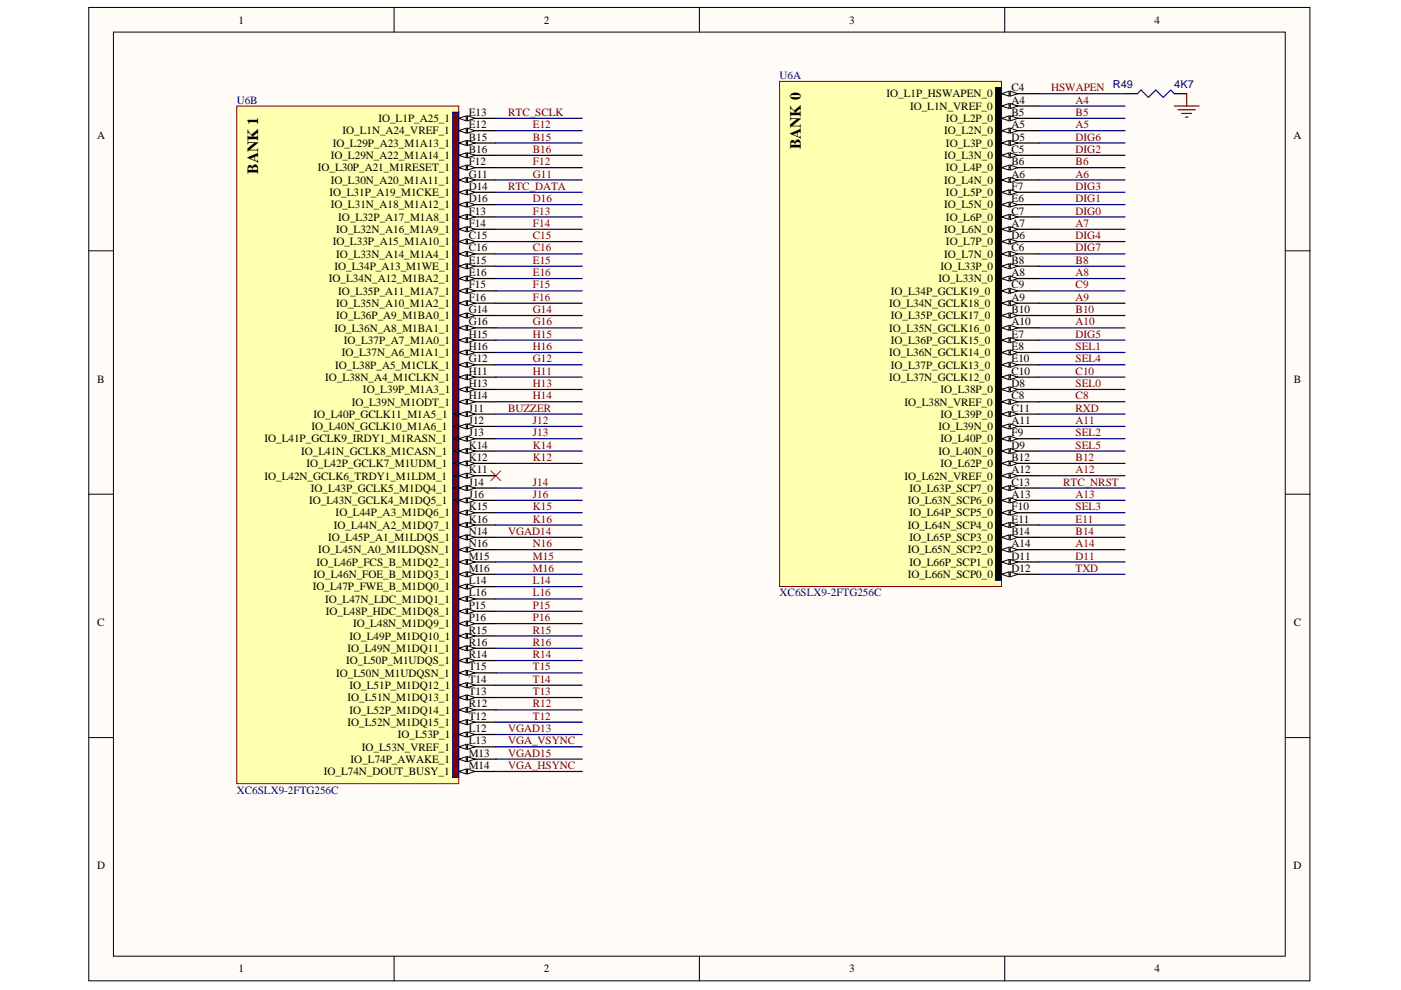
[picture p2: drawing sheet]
<svg xmlns="http://www.w3.org/2000/svg" width="297mm" height="210mm" viewBox="0 0 297 210" stroke-linecap="round" stroke-linejoin="round" font-family="sans-serif">
<defs><g id="words">
<g font-size="3.3">
<text x="169.8" y="31.6" transform="rotate(-90 169.8 31.6)">BANK 0</text>
<text x="54.7" y="36.8" transform="rotate(-90 54.7 36.8)">BANK 1</text>
</g>
<g font-size="2.4">
<text x="50.6" y="5">1</text>
<text x="115.3" y="5">2</text>
<text x="180.1" y="5">3</text>
<text x="244.8" y="5">4</text>
<text x="188" y="20.7">IO_L1P_HSWAPEN_0</text>
<text x="193" y="23.3">IO_L1N_VREF_0</text>
<text x="214.5" y="19.4">C4</text>
<text x="214.5" y="22">A4</text>
<text x="20.6" y="29.5">A</text>
<text x="72.6" y="28.5">IO_L1N_A24_VREF_1</text>
<text x="80.2" y="25.9">IO_L1P_A25_1</text>
<text x="99.4" y="24.6">E13</text>
<text x="99.4" y="27.2">E12</text>
<text x="99.4" y="29.8">B15</text>
<text x="200.2" y="28.5">IO_L2N_0</text>
<text x="200.6" y="25.9">IO_L2P_0</text>
<text x="214.5" y="24.6">B5</text>
<text x="214.5" y="27.2">A5</text>
<text x="214.5" y="29.8">D5</text>
<text x="274.3" y="29.5">A</text>
<text x="70.1" y="33.7">IO_L29N_A22_M1A14_1</text>
<text x="70.5" y="31.1">IO_L29P_A23_M1A13_1</text>
<text x="99.4" y="32.4">B16</text>
<text x="99.4" y="35">F12</text>
<text x="200.2" y="33.7">IO_L3N_0</text>
<text x="200.6" y="31.1">IO_L3P_0</text>
<text x="214.5" y="32.4">C5</text>
<text x="214.5" y="35">B6</text>
<text x="67.4" y="36.3">IO_L30P_A21_M1RESET_1</text>
<text x="69.9" y="41.6">IO_L31P_A19_M1CKE_1</text>
<text x="70.1" y="38.9">IO_L30N_A20_M1A11_1</text>
<text x="99.4" y="37.6">G11</text>
<text x="99.4" y="40.3">D14</text>
<text x="200.2" y="38.9">IO_L4N_0</text>
<text x="200.6" y="36.3">IO_L4P_0</text>
<text x="200.6" y="41.6">IO_L5P_0</text>
<text x="214.5" y="37.6">A6</text>
<text x="214.5" y="40.3">F7</text>
<text x="70.1" y="44.2">IO_L31N_A18_M1A12_1</text>
<text x="71.7" y="46.8">IO_L32P_A17_M1A8_1</text>
<text x="99.4" y="42.9">D16</text>
<text x="99.4" y="45.5">F13</text>
<text x="200.2" y="44.2">IO_L5N_0</text>
<text x="200.6" y="46.8">IO_L6P_0</text>
<text x="214.5" y="42.9">E6</text>
<text x="214.5" y="45.5">C7</text>
<text x="70.5" y="52">IO_L33P_A15_M1A10_1</text>
<text x="71.3" y="49.4">IO_L32N_A16_M1A9_1</text>
<text x="99.4" y="48.1">F14</text>
<text x="99.4" y="50.7">C15</text>
<text x="99.4" y="53.3">C16</text>
<text x="200.2" y="49.4">IO_L6N_0</text>
<text x="200.6" y="52">IO_L7P_0</text>
<text x="214.5" y="48.1">A7</text>
<text x="214.5" y="50.7">D6</text>
<text x="214.5" y="53.3">C6</text>
<text x="69.7" y="59.9">IO_L34N_A12_M1BA2_1</text>
<text x="70.9" y="57.2">IO_L34P_A13_M1WE_1</text>
<text x="71.3" y="54.6">IO_L33N_A14_M1A4_1</text>
<text x="99.4" y="55.9">E15</text>
<text x="99.4" y="58.5">E16</text>
<text x="199" y="59.9">IO_L33N_0</text>
<text x="199.4" y="57.2">IO_L33P_0</text>
<text x="200.2" y="54.6">IO_L7N_0</text>
<text x="214.5" y="55.9">B8</text>
<text x="214.5" y="58.5">A8</text>
<text x="71.3" y="65.1">IO_L35N_A10_M1A2_1</text>
<text x="71.7" y="62.5">IO_L35P_A11_M1A7_1</text>
<text x="99.4" y="61.2">F15</text>
<text x="99.4" y="63.8">F16</text>
<text x="188.5" y="65.1">IO_L34N_GCLK18_0</text>
<text x="188.9" y="62.5">IO_L34P_GCLK19_0</text>
<text x="214.5" y="61.2">C9</text>
<text x="214.5" y="63.8">A9</text>
<text x="70.9" y="70.3">IO_L36N_A8_M1BA1_1</text>
<text x="71.3" y="67.7">IO_L36P_A9_M1BA0_1</text>
<text x="99.4" y="66.4">G14</text>
<text x="99.4" y="69">G16</text>
<text x="99.4" y="71.6">H15</text>
<text x="188.5" y="70.3">IO_L35N_GCLK16_0</text>
<text x="188.9" y="67.7">IO_L35P_GCLK17_0</text>
<text x="214.5" y="66.4">B10</text>
<text x="214.5" y="69">A10</text>
<text x="214.5" y="71.6">E7</text>
<text x="72.5" y="75.5">IO_L37N_A6_M1A1_1</text>
<text x="72.9" y="72.9">IO_L37P_A7_M1A0_1</text>
<text x="99.4" y="74.2">H16</text>
<text x="99.4" y="76.8">G12</text>
<text x="188.5" y="75.5">IO_L36N_GCLK14_0</text>
<text x="188.9" y="72.9">IO_L36P_GCLK15_0</text>
<text x="214.5" y="74.2">E8</text>
<text x="214.5" y="76.8">E10</text>
<text x="20.6" y="81.1">B</text>
<text x="69" y="80.8">IO_L38N_A4_M1CLKN_1</text>
<text x="71" y="78.1">IO_L38P_A5_M1CLK_1</text>
<text x="77" y="83.4">IO_L39P_M1A3_1</text>
<text x="99.4" y="79.5">H11</text>
<text x="99.4" y="82.1">H13</text>
<text x="188.5" y="80.8">IO_L37N_GCLK12_0</text>
<text x="188.9" y="78.1">IO_L37P_GCLK13_0</text>
<text x="199.4" y="83.4">IO_L38P_0</text>
<text x="214.5" y="79.5">C10</text>
<text x="214.5" y="82.1">D8</text>
<text x="274.4" y="81.1">B</text>
<text x="66.5" y="88.6">IO_L40P_GCLK11_M1A5_1</text>
<text x="74.6" y="86">IO_L39N_M1ODT_1</text>
<text x="99.4" y="84.7">H14</text>
<text x="99.4" y="87.3">J11</text>
<text x="99.4" y="89.9">J12</text>
<text x="191.8" y="86">IO_L38N_VREF_0</text>
<text x="199.4" y="88.6">IO_L39P_0</text>
<text x="214.5" y="84.7">C8</text>
<text x="214.5" y="87.3">C11</text>
<text x="214.5" y="89.9">A11</text>
<text x="56.1" y="93.8">IO_L41P_GCLK9_IRDY1_M1RASN_1</text>
<text x="66.1" y="91.2">IO_L40N_GCLK10_M1A6_1</text>
<text x="99.4" y="92.5">J13</text>
<text x="99.4" y="95.1">K14</text>
<text x="199" y="91.2">IO_L39N_0</text>
<text x="199.4" y="93.8">IO_L40P_0</text>
<text x="214.5" y="92.5">F9</text>
<text x="214.5" y="95.1">D9</text>
<text x="56.1" y="101.7">IO_L42N_GCLK6_TRDY1_M1LDM_1</text>
<text x="63.9" y="96.4">IO_L41N_GCLK8_M1CASN_1</text>
<text x="65" y="99.1">IO_L42P_GCLK7_M1UDM_1</text>
<text x="99.4" y="97.7">K12</text>
<text x="99.4" y="100.4">K11</text>
<text x="191.8" y="101.7">IO_L62N_VREF_0</text>
<text x="199" y="96.4">IO_L40N_0</text>
<text x="199.4" y="99.1">IO_L62P_0</text>
<text x="214.5" y="97.7">B12</text>
<text x="214.5" y="100.4">A12</text>
<text x="65.5" y="106.9">IO_L43N_GCLK4_M1DQ5_1</text>
<text x="65.9" y="104.3">IO_L43P_GCLK5_M1DQ4_1</text>
<text x="99.4" y="103">J14</text>
<text x="99.4" y="105.6">J16</text>
<text x="192.4" y="106.9">IO_L63N_SCP6_0</text>
<text x="192.8" y="104.3">IO_L63P_SCP7_0</text>
<text x="214.5" y="103">C13</text>
<text x="214.5" y="105.6">A13</text>
<text x="70.8" y="112.1">IO_L44N_A2_M1DQ7_1</text>
<text x="71.2" y="109.5">IO_L44P_A3_M1DQ6_1</text>
<text x="99.4" y="108.2">K15</text>
<text x="99.4" y="110.8">K16</text>
<text x="99.4" y="113.4">N14</text>
<text x="192.4" y="112.1">IO_L64N_SCP4_0</text>
<text x="192.8" y="109.5">IO_L64P_SCP5_0</text>
<text x="214.5" y="108.2">F10</text>
<text x="214.5" y="110.8">E11</text>
<text x="214.5" y="113.4">B14</text>
<text x="67.1" y="120">IO_L46P_FCS_B_M1DQ2_1</text>
<text x="67.5" y="117.3">IO_L45N_A0_M1LDQSN_1</text>
<text x="69.6" y="114.7">IO_L45P_A1_M1LDQS_1</text>
<text x="99.4" y="116">N16</text>
<text x="99.4" y="118.7">M15</text>
<text x="192.4" y="117.3">IO_L65N_SCP2_0</text>
<text x="192.8" y="114.7">IO_L65P_SCP3_0</text>
<text x="192.8" y="120">IO_L66P_SCP1_0</text>
<text x="214.5" y="116">A14</text>
<text x="214.5" y="118.7">D11</text>
<text x="66.3" y="125.2">IO_L47P_FWE_B_M1DQ0_1</text>
<text x="66.5" y="122.6">IO_L46N_FOE_B_M1DQ3_1</text>
<text x="99.4" y="121.3">M16</text>
<text x="99.4" y="123.8">L14</text>
<text x="192.4" y="122.6">IO_L66N_SCP0_0</text>
<text x="214.5" y="121.3">D12</text>
<text x="69" y="127.8">IO_L47N_LDC_M1DQ1_1</text>
<text x="69.1" y="130.4">IO_L48P_HDC_M1DQ8_1</text>
<text x="99.4" y="126.5">L16</text>
<text x="99.4" y="129.1">P15</text>
<text x="99.4" y="131.7">P16</text>
<text x="20.6" y="132.7">C</text>
<text x="74.1" y="135.6">IO_L49P_M1DQ10_1</text>
<text x="74.8" y="133">IO_L48N_M1DQ9_1</text>
<text x="99.4" y="134.3">R15</text>
<text x="99.4" y="136.9">R16</text>
<text x="274.4" y="132.7">C</text>
<text x="71.3" y="143.4">IO_L50N_M1UDQSN_1</text>
<text x="73.4" y="140.9">IO_L50P_M1UDQS_1</text>
<text x="73.7" y="138.3">IO_L49N_M1DQ11_1</text>
<text x="99.4" y="139.6">R14</text>
<text x="99.4" y="142.1">T15</text>
<text x="73.7" y="148.7">IO_L51N_M1DQ13_1</text>
<text x="74.1" y="146.1">IO_L51P_M1DQ12_1</text>
<text x="99.4" y="144.8">T14</text>
<text x="99.4" y="147.4">T13</text>
<text x="99.4" y="150">R12</text>
<text x="73.7" y="153.9">IO_L52N_M1DQ15_1</text>
<text x="74.1" y="151.3">IO_L52P_M1DQ14_1</text>
<text x="99.4" y="152.6">T12</text>
<text x="99.4" y="155.2">L12</text>
<text x="74.3" y="161.7">IO_L74P_AWAKE_1</text>
<text x="76.7" y="159.2">IO_L53N_VREF_1</text>
<text x="84.3" y="156.5">IO_L53P_1</text>
<text x="99.4" y="157.9">L13</text>
<text x="99.4" y="160.4">M13</text>
<text x="68.7" y="164.4">IO_L74N_DOUT_BUSY_1</text>
<text x="99.4" y="163">M14</text>
<text x="20.6" y="184.3">D</text>
<text x="274.3" y="184.3">D</text>
<text x="50.6" y="206.2">1</text>
<text x="115.3" y="206.2">2</text>
<text x="180.1" y="206.2">3</text>
<text x="244.8" y="206.2">4</text>
</g>
<g font-size="2.4" fill="#000080">
<text x="165.3" y="16.7">U6A</text>
<text x="50.2" y="22">U6B</text>
<text x="165.3" y="126.5">XC6SLX9-2FTG256C</text>
<text x="50.2" y="168.3">XC6SLX9-2FTG256C</text>
</g>
<g font-size="2.4" fill="#800000">
<text x="222.8" y="19.4">HSWAPEN</text>
<text x="228" y="22">A4</text>
<text x="107.7" y="24.6">RTC_SCLK</text>
<text x="113" y="27.2">E12</text>
<text x="113" y="29.8">B15</text>
<text x="228" y="27.2">A5</text>
<text x="228" y="24.6">B5</text>
<text x="228" y="29.8">DIG6</text>
<text x="113" y="32.4">B16</text>
<text x="113" y="35">F12</text>
<text x="228" y="35">B6</text>
<text x="228" y="32.4">DIG2</text>
<text x="107.7" y="40.3">RTC_DATA</text>
<text x="113" y="37.6">G11</text>
<text x="228" y="37.6">A6</text>
<text x="228" y="40.3">DIG3</text>
<text x="113" y="45.5">F13</text>
<text x="113" y="42.9">D16</text>
<text x="228" y="45.5">DIG0</text>
<text x="228" y="42.9">DIG1</text>
<text x="113" y="48.1">F14</text>
<text x="113" y="50.7">C15</text>
<text x="113" y="53.3">C16</text>
<text x="228" y="48.1">A7</text>
<text x="228" y="50.7">DIG4</text>
<text x="228" y="53.3">DIG7</text>
<text x="113" y="55.9">E15</text>
<text x="113" y="58.5">E16</text>
<text x="228" y="58.5">A8</text>
<text x="228" y="55.9">B8</text>
<text x="113" y="61.2">F15</text>
<text x="113" y="63.8">F16</text>
<text x="228" y="61.2">C9</text>
<text x="228" y="63.8">A9</text>
<text x="113" y="66.4">G14</text>
<text x="113" y="69">G16</text>
<text x="113" y="71.6">H15</text>
<text x="228" y="69">A10</text>
<text x="228" y="66.4">B10</text>
<text x="228" y="71.6">DIG5</text>
<text x="113" y="76.8">G12</text>
<text x="113" y="74.2">H16</text>
<text x="228" y="76.8">SEL4</text>
<text x="228" y="74.2">SEL1</text>
<text x="113" y="79.5">H11</text>
<text x="113" y="82.1">H13</text>
<text x="228" y="79.5">C10</text>
<text x="228" y="82.1">SEL0</text>
<text x="107.7" y="87.3">BUZZER</text>
<text x="113" y="84.7">H14</text>
<text x="113" y="89.9">J12</text>
<text x="228" y="84.7">C8</text>
<text x="228" y="87.3">RXD</text>
<text x="228" y="89.9">A11</text>
<text x="113" y="92.5">J13</text>
<text x="113" y="95.1">K14</text>
<text x="228" y="95.1">SEL5</text>
<text x="228" y="92.5">SEL2</text>
<text x="113" y="97.7">K12</text>
<text x="228" y="100.4">A12</text>
<text x="228" y="97.7">B12</text>
<text x="113" y="103">J14</text>
<text x="113" y="105.6">J16</text>
<text x="225.4" y="103">RTC_NRST</text>
<text x="228" y="105.6">A13</text>
<text x="107.7" y="113.4">VGAD14</text>
<text x="113" y="108.2">K15</text>
<text x="113" y="110.8">K16</text>
<text x="228" y="113.4">B14</text>
<text x="228" y="110.8">E11</text>
<text x="228" y="108.2">SEL3</text>
<text x="113" y="116">N16</text>
<text x="113" y="118.7">M15</text>
<text x="228" y="116">A14</text>
<text x="228" y="118.7">D11</text>
<text x="113" y="121.3">M16</text>
<text x="113" y="123.8">L14</text>
<text x="228" y="121.3">TXD</text>
<text x="113" y="126.5">L16</text>
<text x="113" y="129.1">P15</text>
<text x="113" y="131.7">P16</text>
<text x="113" y="134.3">R15</text>
<text x="113" y="136.9">R16</text>
<text x="113" y="139.6">R14</text>
<text x="113" y="142.1">T15</text>
<text x="113" y="147.4">T13</text>
<text x="113" y="144.8">T14</text>
<text x="113" y="150">R12</text>
<text x="107.7" y="155.2">VGAD13</text>
<text x="113" y="152.6">T12</text>
<text x="107.7" y="157.9">VGA_VSYNC</text>
<text x="107.7" y="160.4">VGAD15</text>
<text x="107.7" y="163">VGA_HSYNC</text>
</g>
<g font-size="2.3" fill="#000080">
<text x="235.9" y="18.6">R49</text>
<text x="249" y="18.6">4K7</text>
</g>
</g></defs>
<g fill="#fffcf8" stroke="#000" stroke-width=".21">
<path d="M18.8 1.6h258.9v206.4h-258.9z"/>
<path d="M24 6.8h248.5v195.9h-248.5z"/>
</g>
<path d="M83.6 1.6v5.2M148.3 1.6v5.2M213 1.6v5.2M18.8 53.2h5.2M272.5 53.2h5.3M18.8 104.8h5.2M272.5 104.8h5.3M18.8 156.4h5.2M272.5 156.4h5.3M83.6 202.8v5.2M148.3 202.8v5.2M213 202.8v5.2" fill="none" stroke="#000" stroke-width=".21"/>
<path d="M104.1 99.8l2.1 2.1M106.2 99.8l-2.1 2.1" fill="none" stroke="#f00" stroke-width=".21"/>
<path d="M241.1 19.9l.8-.8 1.6 1.6 1.6-1.6 1.5 1.6 1.6-1.6 .8 .8" fill="none" stroke="#00f" stroke-width=".26"/>
<path d="M238.5 19.9h2.6M249 19.9h2.6" fill="none" stroke="#000" stroke-width=".26"/>
<path d="M251.6 19.9v2.6M249 22.5h5.2M249.8 23.3h3.6M250.6 24h2M251.3 24.8h.6" fill="none" stroke="#800000" stroke-width=".26"/>
<path d="M50.2 22.5h47.1v143.7h-47.1z" fill="#ffffb0" stroke="#800000" stroke-width=".21"/>
<path d="M96 23.8h1.3v141.1h-1.3z" fill="#800000" stroke="#000080" stroke-width=".21"/>
<path d="M97.3 25.1h7.8" fill="none" stroke="#000" stroke-width=".26"/>
<path d="M97.3 25.1l1.6-.5v1z" fill="#fffcf8"/>
<path d="M97.3 25.1l1.6-.5v1z" fill="none" stroke="#000" stroke-width=".21"/>
<path d="M99.1 24.6l1.6 .5-1.6 .5z" fill="#fffcf8"/>
<path d="M99.1 24.6l1.6 .5-1.6 .5z" fill="none" stroke="#000" stroke-width=".21"/>
<path d="M97.3 27.7h7.8" fill="none" stroke="#000" stroke-width=".26"/>
<path d="M97.3 27.7l1.6-.5v1z" fill="#fffcf8"/>
<path d="M97.3 27.7l1.6-.5v1z" fill="none" stroke="#000" stroke-width=".21"/>
<path d="M99.1 27.2l1.6 .5-1.6 .5z" fill="#fffcf8"/>
<path d="M99.1 27.2l1.6 .5-1.6 .5z" fill="none" stroke="#000" stroke-width=".21"/>
<path d="M97.3 30.3h7.8" fill="none" stroke="#000" stroke-width=".26"/>
<path d="M97.3 30.3l1.6-.5v1z" fill="#fffcf8"/>
<path d="M97.3 30.3l1.6-.5v1z" fill="none" stroke="#000" stroke-width=".21"/>
<path d="M99.1 29.8l1.6 .5-1.6 .5z" fill="#fffcf8"/>
<path d="M99.1 29.8l1.6 .5-1.6 .5z" fill="none" stroke="#000" stroke-width=".21"/>
<path d="M97.3 32.9h7.8" fill="none" stroke="#000" stroke-width=".26"/>
<path d="M97.3 32.9l1.6-.5v1.1z" fill="#fffcf8"/>
<path d="M97.3 32.9l1.6-.5v1.1z" fill="none" stroke="#000" stroke-width=".21"/>
<path d="M99.1 32.4l1.6 .5-1.6 .6z" fill="#fffcf8"/>
<path d="M99.1 32.4l1.6 .5-1.6 .6z" fill="none" stroke="#000" stroke-width=".21"/>
<path d="M97.3 35.5h7.8" fill="none" stroke="#000" stroke-width=".26"/>
<path d="M97.3 35.5l1.6-.5v1.1z" fill="#fffcf8"/>
<path d="M97.3 35.5l1.6-.5v1.1z" fill="none" stroke="#000" stroke-width=".21"/>
<path d="M99.1 35l1.6 .5-1.6 .6z" fill="#fffcf8"/>
<path d="M99.1 35l1.6 .5-1.6 .6z" fill="none" stroke="#000" stroke-width=".21"/>
<path d="M97.3 38.2h7.8" fill="none" stroke="#000" stroke-width=".26"/>
<path d="M97.3 38.2l1.6-.6v1.1z" fill="#fffcf8"/>
<path d="M97.3 38.2l1.6-.6v1.1z" fill="none" stroke="#000" stroke-width=".21"/>
<path d="M99.1 37.6l1.6 .6-1.6 .5z" fill="#fffcf8"/>
<path d="M99.1 37.6l1.6 .6-1.6 .5z" fill="none" stroke="#000" stroke-width=".21"/>
<path d="M97.3 40.8h7.8" fill="none" stroke="#000" stroke-width=".26"/>
<path d="M97.3 40.8l1.6-.6v1.1z" fill="#fffcf8"/>
<path d="M97.3 40.8l1.6-.6v1.1z" fill="none" stroke="#000" stroke-width=".21"/>
<path d="M99.1 40.2l1.6 .6-1.6 .5z" fill="#fffcf8"/>
<path d="M99.1 40.2l1.6 .6-1.6 .5z" fill="none" stroke="#000" stroke-width=".21"/>
<path d="M97.3 43.4h7.8" fill="none" stroke="#000" stroke-width=".26"/>
<path d="M97.3 43.4l1.6-.5v1z" fill="#fffcf8"/>
<path d="M97.3 43.4l1.6-.5v1z" fill="none" stroke="#000" stroke-width=".21"/>
<path d="M99.1 42.9l1.6 .5-1.6 .5z" fill="#fffcf8"/>
<path d="M99.1 42.9l1.6 .5-1.6 .5z" fill="none" stroke="#000" stroke-width=".21"/>
<path d="M97.3 46h7.8" fill="none" stroke="#000" stroke-width=".26"/>
<path d="M97.3 46l1.6-.5v1z" fill="#fffcf8"/>
<path d="M97.3 46l1.6-.5v1z" fill="none" stroke="#000" stroke-width=".21"/>
<path d="M99.1 45.5l1.6 .5-1.6 .5z" fill="#fffcf8"/>
<path d="M99.1 45.5l1.6 .5-1.6 .5z" fill="none" stroke="#000" stroke-width=".21"/>
<path d="M97.3 48.6h7.8" fill="none" stroke="#000" stroke-width=".26"/>
<path d="M97.3 48.6l1.6-.5v1z" fill="#fffcf8"/>
<path d="M97.3 48.6l1.6-.5v1z" fill="none" stroke="#000" stroke-width=".21"/>
<path d="M99.1 48.1l1.6 .5-1.6 .5z" fill="#fffcf8"/>
<path d="M99.1 48.1l1.6 .5-1.6 .5z" fill="none" stroke="#000" stroke-width=".21"/>
<path d="M97.3 51.2h7.8" fill="none" stroke="#000" stroke-width=".26"/>
<path d="M97.3 51.2l1.6-.5v1z" fill="#fffcf8"/>
<path d="M97.3 51.2l1.6-.5v1z" fill="none" stroke="#000" stroke-width=".21"/>
<path d="M99.1 50.7l1.6 .5-1.6 .5z" fill="#fffcf8"/>
<path d="M99.1 50.7l1.6 .5-1.6 .5z" fill="none" stroke="#000" stroke-width=".21"/>
<path d="M97.3 53.8h7.8" fill="none" stroke="#000" stroke-width=".26"/>
<path d="M97.3 53.8l1.6-.5v1.1z" fill="#fffcf8"/>
<path d="M97.3 53.8l1.6-.5v1.1z" fill="none" stroke="#000" stroke-width=".21"/>
<path d="M99.1 53.3l1.6 .5-1.6 .6z" fill="#fffcf8"/>
<path d="M99.1 53.3l1.6 .5-1.6 .6z" fill="none" stroke="#000" stroke-width=".21"/>
<path d="M97.3 56.4h7.8" fill="none" stroke="#000" stroke-width=".26"/>
<path d="M97.3 56.4l1.6-.5v1.1z" fill="#fffcf8"/>
<path d="M97.3 56.4l1.6-.5v1.1z" fill="none" stroke="#000" stroke-width=".21"/>
<path d="M99.1 55.9l1.6 .5-1.6 .6z" fill="#fffcf8"/>
<path d="M99.1 55.9l1.6 .5-1.6 .6z" fill="none" stroke="#000" stroke-width=".21"/>
<path d="M97.3 59.1h7.8" fill="none" stroke="#000" stroke-width=".26"/>
<path d="M97.3 59.1l1.6-.6v1.1z" fill="#fffcf8"/>
<path d="M97.3 59.1l1.6-.6v1.1z" fill="none" stroke="#000" stroke-width=".21"/>
<path d="M99.1 58.5l1.6 .6-1.6 .5z" fill="#fffcf8"/>
<path d="M99.1 58.5l1.6 .6-1.6 .5z" fill="none" stroke="#000" stroke-width=".21"/>
<path d="M97.3 61.7h7.8" fill="none" stroke="#000" stroke-width=".26"/>
<path d="M97.3 61.7l1.6-.6v1.1z" fill="#fffcf8"/>
<path d="M97.3 61.7l1.6-.6v1.1z" fill="none" stroke="#000" stroke-width=".21"/>
<path d="M99.1 61.1l1.6 .6-1.6 .5z" fill="#fffcf8"/>
<path d="M99.1 61.1l1.6 .6-1.6 .5z" fill="none" stroke="#000" stroke-width=".21"/>
<path d="M97.3 64.3h7.8" fill="none" stroke="#000" stroke-width=".26"/>
<path d="M97.3 64.3l1.6-.5v1z" fill="#fffcf8"/>
<path d="M97.3 64.3l1.6-.5v1z" fill="none" stroke="#000" stroke-width=".21"/>
<path d="M99.1 63.8l1.6 .5-1.6 .5z" fill="#fffcf8"/>
<path d="M99.1 63.8l1.6 .5-1.6 .5z" fill="none" stroke="#000" stroke-width=".21"/>
<path d="M97.3 66.9h7.8" fill="none" stroke="#000" stroke-width=".26"/>
<path d="M97.3 66.9l1.6-.5v1z" fill="#fffcf8"/>
<path d="M97.3 66.9l1.6-.5v1z" fill="none" stroke="#000" stroke-width=".21"/>
<path d="M99.1 66.4l1.6 .5-1.6 .5z" fill="#fffcf8"/>
<path d="M99.1 66.4l1.6 .5-1.6 .5z" fill="none" stroke="#000" stroke-width=".21"/>
<path d="M97.3 69.5h7.8" fill="none" stroke="#000" stroke-width=".26"/>
<path d="M97.3 69.5l1.6-.5v1z" fill="#fffcf8"/>
<path d="M97.3 69.5l1.6-.5v1z" fill="none" stroke="#000" stroke-width=".21"/>
<path d="M99.1 69l1.6 .5-1.6 .5z" fill="#fffcf8"/>
<path d="M99.1 69l1.6 .5-1.6 .5z" fill="none" stroke="#000" stroke-width=".21"/>
<path d="M97.3 72.1h7.8" fill="none" stroke="#000" stroke-width=".26"/>
<path d="M97.3 72.1l1.6-.5v1z" fill="#fffcf8"/>
<path d="M97.3 72.1l1.6-.5v1z" fill="none" stroke="#000" stroke-width=".21"/>
<path d="M99.1 71.6l1.6 .5-1.6 .5z" fill="#fffcf8"/>
<path d="M99.1 71.6l1.6 .5-1.6 .5z" fill="none" stroke="#000" stroke-width=".21"/>
<path d="M97.3 74.7h7.8" fill="none" stroke="#000" stroke-width=".26"/>
<path d="M97.3 74.7l1.6-.5v1.1z" fill="#fffcf8"/>
<path d="M97.3 74.7l1.6-.5v1.1z" fill="none" stroke="#000" stroke-width=".21"/>
<path d="M99.1 74.2l1.6 .5-1.6 .6z" fill="#fffcf8"/>
<path d="M99.1 74.2l1.6 .5-1.6 .6z" fill="none" stroke="#000" stroke-width=".21"/>
<path d="M97.3 77.3h7.8" fill="none" stroke="#000" stroke-width=".26"/>
<path d="M97.3 77.3l1.6-.5v1.1z" fill="#fffcf8"/>
<path d="M97.3 77.3l1.6-.5v1.1z" fill="none" stroke="#000" stroke-width=".21"/>
<path d="M99.1 76.8l1.6 .5-1.6 .6z" fill="#fffcf8"/>
<path d="M99.1 76.8l1.6 .5-1.6 .6z" fill="none" stroke="#000" stroke-width=".21"/>
<path d="M97.3 80h7.8" fill="none" stroke="#000" stroke-width=".26"/>
<path d="M97.3 80l1.6-.6v1.1z" fill="#fffcf8"/>
<path d="M97.3 80l1.6-.6v1.1z" fill="none" stroke="#000" stroke-width=".21"/>
<path d="M99.1 79.4l1.6 .6-1.6 .5z" fill="#fffcf8"/>
<path d="M99.1 79.4l1.6 .6-1.6 .5z" fill="none" stroke="#000" stroke-width=".21"/>
<path d="M97.3 82.6h7.8" fill="none" stroke="#000" stroke-width=".26"/>
<path d="M97.3 82.6l1.6-.5v1z" fill="#fffcf8"/>
<path d="M97.3 82.6l1.6-.5v1z" fill="none" stroke="#000" stroke-width=".21"/>
<path d="M99.1 82.1l1.6 .5-1.6 .5z" fill="#fffcf8"/>
<path d="M99.1 82.1l1.6 .5-1.6 .5z" fill="none" stroke="#000" stroke-width=".21"/>
<path d="M97.3 85.2h7.8" fill="none" stroke="#000" stroke-width=".26"/>
<path d="M97.3 85.2l1.6-.5v1z" fill="#fffcf8"/>
<path d="M97.3 85.2l1.6-.5v1z" fill="none" stroke="#000" stroke-width=".21"/>
<path d="M99.1 84.7l1.6 .5-1.6 .5z" fill="#fffcf8"/>
<path d="M97.3 87.3l-1.1 .5 1.1 .5M99.1 84.7l1.6 .5-1.6 .5z" fill="none" stroke="#000" stroke-width=".21"/>
<path d="M97.3 87.8h7.8" fill="none" stroke="#000" stroke-width=".26"/>
<path d="M97.3 87.8l1.6-.5v1z" fill="#fffcf8"/>
<path d="M97.3 87.8l1.6-.5v1z" fill="none" stroke="#000" stroke-width=".21"/>
<path d="M99.1 87.3l1.6 .5-1.6 .5z" fill="#fffcf8"/>
<path d="M97.3 89.9l-1.1 .5 1.1 .5M99.1 87.3l1.6 .5-1.6 .5z" fill="none" stroke="#000" stroke-width=".21"/>
<path d="M97.3 90.4h7.8" fill="none" stroke="#000" stroke-width=".26"/>
<path d="M97.3 90.4l1.6-.5v1z" fill="#fffcf8"/>
<path d="M97.3 90.4l1.6-.5v1z" fill="none" stroke="#000" stroke-width=".21"/>
<path d="M99.1 89.9l1.6 .5-1.6 .5z" fill="#fffcf8"/>
<path d="M97.3 92.5l-1.1 .5 1.1 .5M99.1 89.9l1.6 .5-1.6 .5z" fill="none" stroke="#000" stroke-width=".21"/>
<path d="M97.3 93h7.8" fill="none" stroke="#000" stroke-width=".26"/>
<path d="M97.3 93l1.6-.5v1z" fill="#fffcf8"/>
<path d="M97.3 93l1.6-.5v1z" fill="none" stroke="#000" stroke-width=".21"/>
<path d="M99.1 92.5l1.6 .5-1.6 .5z" fill="#fffcf8"/>
<path d="M97.3 95.1l-1.1 .5 1.1 .6M99.1 92.5l1.6 .5-1.6 .5z" fill="none" stroke="#000" stroke-width=".21"/>
<path d="M97.3 95.6h7.8" fill="none" stroke="#000" stroke-width=".26"/>
<path d="M97.3 95.6l1.6-.5v1.1z" fill="#fffcf8"/>
<path d="M97.3 95.6l1.6-.5v1.1z" fill="none" stroke="#000" stroke-width=".21"/>
<path d="M99.1 95.1l1.6 .5-1.6 .6z" fill="#fffcf8"/>
<path d="M97.3 97.7l-1.1 .6 1.1 .5M99.1 95.1l1.6 .5-1.6 .6z" fill="none" stroke="#000" stroke-width=".21"/>
<path d="M97.3 98.3h7.8" fill="none" stroke="#000" stroke-width=".26"/>
<path d="M97.3 98.3l1.6-.6v1.1z" fill="#fffcf8"/>
<path d="M97.3 98.3l1.6-.6v1.1z" fill="none" stroke="#000" stroke-width=".21"/>
<path d="M99.1 97.7l1.6 .6-1.6 .5z" fill="#fffcf8"/>
<path d="M99.1 97.7l1.6 .6-1.6 .5zM97.3 100.3l-1.1 .6 1.1 .5" fill="none" stroke="#000" stroke-width=".21"/>
<path d="M97.3 100.9h7.8" fill="none" stroke="#000" stroke-width=".26"/>
<path d="M97.3 100.9l1.6-.6v1.1z" fill="#fffcf8"/>
<path d="M97.3 100.9l1.6-.6v1.1z" fill="none" stroke="#000" stroke-width=".21"/>
<path d="M99.1 100.3l1.6 .6-1.6 .5z" fill="#fffcf8"/>
<path d="M97.3 103l-1.1 .5 1.1 .5M99.1 100.3l1.6 .6-1.6 .5z" fill="none" stroke="#000" stroke-width=".21"/>
<path d="M97.3 103.5h7.8" fill="none" stroke="#000" stroke-width=".26"/>
<path d="M97.3 103.5l1.6-.5v1z" fill="#fffcf8"/>
<path d="M97.3 103.5l1.6-.5v1z" fill="none" stroke="#000" stroke-width=".21"/>
<path d="M99.1 103l1.6 .5-1.6 .5z" fill="#fffcf8"/>
<path d="M97.3 105.6l-1.1 .5 1.1 .5M99.1 103l1.6 .5-1.6 .5z" fill="none" stroke="#000" stroke-width=".21"/>
<path d="M97.3 106.1h7.8" fill="none" stroke="#000" stroke-width=".26"/>
<path d="M97.3 106.1l1.6-.5v1z" fill="#fffcf8"/>
<path d="M97.3 106.1l1.6-.5v1z" fill="none" stroke="#000" stroke-width=".21"/>
<path d="M99.1 105.6l1.6 .5-1.6 .5z" fill="#fffcf8"/>
<path d="M99.1 105.6l1.6 .5-1.6 .5z" fill="none" stroke="#000" stroke-width=".21"/>
<path d="M97.3 108.7h7.8" fill="none" stroke="#000" stroke-width=".26"/>
<path d="M97.3 108.7l1.6-.5v1z" fill="#fffcf8"/>
<path d="M97.3 108.7l1.6-.5v1z" fill="none" stroke="#000" stroke-width=".21"/>
<path d="M99.1 108.2l1.6 .5-1.6 .5z" fill="#fffcf8"/>
<path d="M99.1 108.2l1.6 .5-1.6 .5z" fill="none" stroke="#000" stroke-width=".21"/>
<path d="M97.3 111.3h7.8" fill="none" stroke="#000" stroke-width=".26"/>
<path d="M97.3 111.3l1.6-.5v1z" fill="#fffcf8"/>
<path d="M97.3 111.3l1.6-.5v1z" fill="none" stroke="#000" stroke-width=".21"/>
<path d="M99.1 110.8l1.6 .5-1.6 .5z" fill="#fffcf8"/>
<path d="M99.1 110.8l1.6 .5-1.6 .5z" fill="none" stroke="#000" stroke-width=".21"/>
<path d="M97.3 113.9h7.8" fill="none" stroke="#000" stroke-width=".26"/>
<path d="M97.3 113.9l1.6-.5v1z" fill="#fffcf8"/>
<path d="M97.3 113.9l1.6-.5v1z" fill="none" stroke="#000" stroke-width=".21"/>
<path d="M99.1 113.4l1.6 .5-1.6 .5z" fill="#fffcf8"/>
<path d="M99.1 113.4l1.6 .5-1.6 .5z" fill="none" stroke="#000" stroke-width=".21"/>
<path d="M97.3 116.5h7.8" fill="none" stroke="#000" stroke-width=".26"/>
<path d="M97.3 116.5l1.6-.5v1.1z" fill="#fffcf8"/>
<path d="M97.3 116.5l1.6-.5v1.1z" fill="none" stroke="#000" stroke-width=".21"/>
<path d="M99.1 116l1.6 .5-1.6 .6z" fill="#fffcf8"/>
<path d="M99.1 116l1.6 .5-1.6 .6z" fill="none" stroke="#000" stroke-width=".21"/>
<path d="M97.3 119.2h7.8" fill="none" stroke="#000" stroke-width=".26"/>
<path d="M97.3 119.2l1.6-.6v1.1z" fill="#fffcf8"/>
<path d="M97.3 119.2l1.6-.6v1.1z" fill="none" stroke="#000" stroke-width=".21"/>
<path d="M99.1 118.6l1.6 .6-1.6 .5z" fill="#fffcf8"/>
<path d="M99.1 118.6l1.6 .6-1.6 .5z" fill="none" stroke="#000" stroke-width=".21"/>
<path d="M97.3 121.8h7.8" fill="none" stroke="#000" stroke-width=".26"/>
<path d="M97.3 121.8l1.6-.6v1.1z" fill="#fffcf8"/>
<path d="M97.3 121.8l1.6-.6v1.1z" fill="none" stroke="#000" stroke-width=".21"/>
<path d="M99.1 121.2l1.6 .6-1.6 .5z" fill="#fffcf8"/>
<path d="M99.1 121.2l1.6 .6-1.6 .5z" fill="none" stroke="#000" stroke-width=".21"/>
<path d="M97.3 124.4h7.8" fill="none" stroke="#000" stroke-width=".26"/>
<path d="M97.3 124.4l1.6-.5v1z" fill="#fffcf8"/>
<path d="M97.3 124.4l1.6-.5v1z" fill="none" stroke="#000" stroke-width=".21"/>
<path d="M99.1 123.9l1.6 .5-1.6 .5z" fill="#fffcf8"/>
<path d="M99.1 123.9l1.6 .5-1.6 .5z" fill="none" stroke="#000" stroke-width=".21"/>
<path d="M97.3 127h7.8" fill="none" stroke="#000" stroke-width=".26"/>
<path d="M97.3 127l1.6-.5v1z" fill="#fffcf8"/>
<path d="M97.3 127l1.6-.5v1z" fill="none" stroke="#000" stroke-width=".21"/>
<path d="M99.1 126.5l1.6 .5-1.6 .5z" fill="#fffcf8"/>
<path d="M99.1 126.5l1.6 .5-1.6 .5z" fill="none" stroke="#000" stroke-width=".21"/>
<path d="M97.3 129.6h7.8" fill="none" stroke="#000" stroke-width=".26"/>
<path d="M97.3 129.6l1.6-.5v1z" fill="#fffcf8"/>
<path d="M97.3 129.6l1.6-.5v1z" fill="none" stroke="#000" stroke-width=".21"/>
<path d="M99.1 129.1l1.6 .5-1.6 .5z" fill="#fffcf8"/>
<path d="M99.1 129.1l1.6 .5-1.6 .5z" fill="none" stroke="#000" stroke-width=".21"/>
<path d="M97.3 132.2h7.8" fill="none" stroke="#000" stroke-width=".26"/>
<path d="M97.3 132.2l1.6-.5v1z" fill="#fffcf8"/>
<path d="M97.3 132.2l1.6-.5v1z" fill="none" stroke="#000" stroke-width=".21"/>
<path d="M99.1 131.7l1.6 .5-1.6 .5z" fill="#fffcf8"/>
<path d="M99.1 131.7l1.6 .5-1.6 .5z" fill="none" stroke="#000" stroke-width=".21"/>
<path d="M97.3 134.8h7.8" fill="none" stroke="#000" stroke-width=".26"/>
<path d="M97.3 134.8l1.6-.5v1.1z" fill="#fffcf8"/>
<path d="M97.3 134.8l1.6-.5v1.1z" fill="none" stroke="#000" stroke-width=".21"/>
<path d="M99.1 134.3l1.6 .5-1.6 .6z" fill="#fffcf8"/>
<path d="M99.1 134.3l1.6 .5-1.6 .6z" fill="none" stroke="#000" stroke-width=".21"/>
<path d="M97.3 137.4h7.8" fill="none" stroke="#000" stroke-width=".26"/>
<path d="M97.3 137.4l1.6-.5v1.1z" fill="#fffcf8"/>
<path d="M97.3 137.4l1.6-.5v1.1z" fill="none" stroke="#000" stroke-width=".21"/>
<path d="M99.1 136.9l1.6 .5-1.6 .6z" fill="#fffcf8"/>
<path d="M99.1 136.9l1.6 .5-1.6 .6z" fill="none" stroke="#000" stroke-width=".21"/>
<path d="M97.3 140.1h7.8" fill="none" stroke="#000" stroke-width=".26"/>
<path d="M97.3 140.1l1.6-.6v1.1z" fill="#fffcf8"/>
<path d="M97.3 140.1l1.6-.6v1.1z" fill="none" stroke="#000" stroke-width=".21"/>
<path d="M99.1 139.5l1.6 .6-1.6 .5z" fill="#fffcf8"/>
<path d="M99.1 139.5l1.6 .6-1.6 .5z" fill="none" stroke="#000" stroke-width=".21"/>
<path d="M97.3 142.7h7.8" fill="none" stroke="#000" stroke-width=".26"/>
<path d="M97.3 142.7l1.6-.6v1.1z" fill="#fffcf8"/>
<path d="M97.3 142.7l1.6-.6v1.1z" fill="none" stroke="#000" stroke-width=".21"/>
<path d="M99.1 142.1l1.6 .6-1.6 .5z" fill="#fffcf8"/>
<path d="M99.1 142.1l1.6 .6-1.6 .5z" fill="none" stroke="#000" stroke-width=".21"/>
<path d="M97.3 145.3h7.8" fill="none" stroke="#000" stroke-width=".26"/>
<path d="M97.3 145.3l1.6-.5v1z" fill="#fffcf8"/>
<path d="M97.3 145.3l1.6-.5v1z" fill="none" stroke="#000" stroke-width=".21"/>
<path d="M99.1 144.8l1.6 .5-1.6 .5z" fill="#fffcf8"/>
<path d="M99.1 144.8l1.6 .5-1.6 .5z" fill="none" stroke="#000" stroke-width=".21"/>
<path d="M97.3 147.9h7.8" fill="none" stroke="#000" stroke-width=".26"/>
<path d="M97.3 147.9l1.6-.5v1z" fill="#fffcf8"/>
<path d="M97.3 147.9l1.6-.5v1z" fill="none" stroke="#000" stroke-width=".21"/>
<path d="M99.1 147.4l1.6 .5-1.6 .5z" fill="#fffcf8"/>
<path d="M99.1 147.4l1.6 .5-1.6 .5z" fill="none" stroke="#000" stroke-width=".21"/>
<path d="M97.3 150.5h7.8" fill="none" stroke="#000" stroke-width=".26"/>
<path d="M97.3 150.5l1.6-.5v1z" fill="#fffcf8"/>
<path d="M97.3 150.5l1.6-.5v1z" fill="none" stroke="#000" stroke-width=".21"/>
<path d="M99.1 150l1.6 .5-1.6 .5z" fill="#fffcf8"/>
<path d="M99.1 150l1.6 .5-1.6 .5z" fill="none" stroke="#000" stroke-width=".21"/>
<path d="M97.3 153.1h7.8" fill="none" stroke="#000" stroke-width=".26"/>
<path d="M97.3 153.1l1.6-.5v1z" fill="#fffcf8"/>
<path d="M97.3 153.1l1.6-.5v1z" fill="none" stroke="#000" stroke-width=".21"/>
<path d="M99.1 152.6l1.6 .5-1.6 .5z" fill="#fffcf8"/>
<path d="M99.1 152.6l1.6 .5-1.6 .5z" fill="none" stroke="#000" stroke-width=".21"/>
<path d="M97.3 155.7h7.8" fill="none" stroke="#000" stroke-width=".26"/>
<path d="M97.3 155.7l1.6-.5v1.1z" fill="#fffcf8"/>
<path d="M97.3 155.7l1.6-.5v1.1z" fill="none" stroke="#000" stroke-width=".21"/>
<path d="M99.1 155.2l1.6 .5-1.6 .6z" fill="#fffcf8"/>
<path d="M99.1 155.2l1.6 .5-1.6 .6z" fill="none" stroke="#000" stroke-width=".21"/>
<path d="M97.3 158.3h7.8" fill="none" stroke="#000" stroke-width=".26"/>
<path d="M97.3 158.3l1.6-.5v1.1z" fill="#fffcf8"/>
<path d="M97.3 158.3l1.6-.5v1.1z" fill="none" stroke="#000" stroke-width=".21"/>
<path d="M99.1 157.8l1.6 .5-1.6 .6z" fill="#fffcf8"/>
<path d="M99.1 157.8l1.6 .5-1.6 .6z" fill="none" stroke="#000" stroke-width=".21"/>
<path d="M97.3 161h7.8" fill="none" stroke="#000" stroke-width=".26"/>
<path d="M97.3 161l1.6-.6v1.1z" fill="#fffcf8"/>
<path d="M97.3 161l1.6-.6v1.1z" fill="none" stroke="#000" stroke-width=".21"/>
<path d="M99.1 160.4l1.6 .6-1.6 .5z" fill="#fffcf8"/>
<path d="M99.1 160.4l1.6 .6-1.6 .5z" fill="none" stroke="#000" stroke-width=".21"/>
<path d="M97.3 163.6h7.8" fill="none" stroke="#000" stroke-width=".26"/>
<path d="M97.3 163.6l1.6-.6v1.1z" fill="#fffcf8"/>
<path d="M97.3 163.6l1.6-.6v1.1z" fill="none" stroke="#000" stroke-width=".21"/>
<path d="M99.1 163l1.6 .6-1.6 .5z" fill="#fffcf8"/>
<path d="M99.1 163l1.6 .6-1.6 .5z" fill="none" stroke="#000" stroke-width=".21"/>
<g fill="none" stroke="#000080" stroke-width=".26">
<path d="M220.2 19.9h18.3M105.1 25.1h18.3M105.1 27.7h18.3M105.1 30.3h18.3M105.1 32.9h18.3M105.1 35.5h18.3M105.1 38.2h18.3M220.2 22.5h18.3M220.2 25.1h18.3M220.2 27.7h18.3M220.2 30.3h18.3M220.2 32.9h18.3"/>
<path d="M220.2 35.5h18.3M220.2 38.2h18.3M105.1 43.4h18.3M105.1 46h18.3M105.1 48.6h18.3M105.1 51.2h18.3M105.1 53.8h18.3M105.1 56.4h18.3M105.1 59.1h18.3M105.1 40.8h18.3M220.2 43.4h18.3M220.2 46h18.3"/>
<path d="M220.2 48.6h18.3M220.2 51.2h18.3M220.2 53.8h18.3M220.2 56.4h18.3M220.2 59.1h18.3M220.2 40.8h18.3M105.1 61.7h18.3M105.1 64.3h18.3M105.1 66.9h18.3M105.1 69.5h18.3M105.1 72.1h18.3M105.1 74.7h18.3"/>
<path d="M105.1 77.3h18.3M105.1 80h18.3M220.2 61.7h18.3M220.2 64.3h18.3M220.2 66.9h18.3M220.2 69.5h18.3M220.2 72.1h18.3M220.2 74.7h18.3M220.2 77.3h18.3M220.2 80h18.3M105.1 82.6h18.3M105.1 85.2h18.3"/>
<path d="M105.1 87.8h18.3M105.1 90.4h18.3M105.1 93h18.3M105.1 95.6h18.3M105.1 98.3h18.3M220.2 82.6h18.3M220.2 85.2h18.3M220.2 87.8h18.3M220.2 90.4h18.3M220.2 93h18.3M220.2 95.6h18.3M220.2 98.3h18.3"/>
<path d="M105.1 103.5h18.3M105.1 106.1h18.3M105.1 108.7h18.3M105.1 111.3h18.3M105.1 113.9h18.3M105.1 116.5h18.3M105.1 119.2h18.3M220.2 100.9h18.3M220.2 103.5h18.3M220.2 106.1h18.3M220.2 108.7h18.3M220.2 111.3h18.3"/>
<path d="M220.2 113.9h18.3M220.2 116.5h18.3M220.2 119.2h18.3M105.1 121.8h18.3M105.1 124.4h18.3M105.1 127h18.3M105.1 129.6h18.3M105.1 132.2h18.3M105.1 134.8h18.3M105.1 137.4h18.3M220.2 121.8h18.3M105.1 140.1h18.3"/>
<path d="M105.1 142.7h18.3M105.1 145.3h18.3M105.1 147.9h18.3M105.1 150.5h18.3M105.1 153.1h18.3M105.1 155.7h18.3M105.1 158.3h18.3M105.1 161h18.3M105.1 163.6h18.3"/>
</g>
<path d="M165.3 17.3h47v107.1h-47z" fill="#ffffb0" stroke="#800000" stroke-width=".21"/>
<path d="M211.1 18.6h1.2v104.4h-1.2z" fill="#000" stroke="#000080" stroke-width=".21"/>
<path d="M212.4 19.9h7.8" fill="none" stroke="#000" stroke-width=".26"/>
<path d="M212.4 19.9l1.5-.6v1.1z" fill="#fffcf8"/>
<path d="M212.4 19.9l1.5-.6v1.1z" fill="none" stroke="#000" stroke-width=".21"/>
<path d="M214.2 19.3l1.6 .6-1.6 .5z" fill="#fffcf8"/>
<path d="M214.2 19.3l1.6 .6-1.6 .5z" fill="none" stroke="#000" stroke-width=".21"/>
<path d="M212.4 22.5h7.8" fill="none" stroke="#000" stroke-width=".26"/>
<path d="M212.4 22.5l1.5-.5v1z" fill="#fffcf8"/>
<path d="M212.4 22.5l1.5-.5v1z" fill="none" stroke="#000" stroke-width=".21"/>
<path d="M214.2 22l1.6 .5-1.6 .5z" fill="#fffcf8"/>
<path d="M214.2 22l1.6 .5-1.6 .5z" fill="none" stroke="#000" stroke-width=".21"/>
<path d="M212.4 25.1h7.8" fill="none" stroke="#000" stroke-width=".26"/>
<path d="M212.4 25.1l1.5-.5v1z" fill="#fffcf8"/>
<path d="M212.4 25.1l1.5-.5v1z" fill="none" stroke="#000" stroke-width=".21"/>
<path d="M214.2 24.6l1.6 .5-1.6 .5z" fill="#fffcf8"/>
<path d="M214.2 24.6l1.6 .5-1.6 .5z" fill="none" stroke="#000" stroke-width=".21"/>
<path d="M212.4 27.7h7.8" fill="none" stroke="#000" stroke-width=".26"/>
<path d="M212.4 27.7l1.5-.5v1z" fill="#fffcf8"/>
<path d="M212.4 27.7l1.5-.5v1z" fill="none" stroke="#000" stroke-width=".21"/>
<path d="M214.2 27.2l1.6 .5-1.6 .5z" fill="#fffcf8"/>
<path d="M214.2 27.2l1.6 .5-1.6 .5z" fill="none" stroke="#000" stroke-width=".21"/>
<path d="M212.4 30.3h7.8" fill="none" stroke="#000" stroke-width=".26"/>
<path d="M212.4 30.3l1.5-.5v1z" fill="#fffcf8"/>
<path d="M212.4 30.3l1.5-.5v1z" fill="none" stroke="#000" stroke-width=".21"/>
<path d="M214.2 29.8l1.6 .5-1.6 .5z" fill="#fffcf8"/>
<path d="M214.2 29.8l1.6 .5-1.6 .5z" fill="none" stroke="#000" stroke-width=".21"/>
<path d="M212.4 32.9h7.8" fill="none" stroke="#000" stroke-width=".26"/>
<path d="M212.4 32.9l1.5-.5v1.1z" fill="#fffcf8"/>
<path d="M212.4 32.9l1.5-.5v1.1z" fill="none" stroke="#000" stroke-width=".21"/>
<path d="M214.2 32.4l1.6 .5-1.6 .6z" fill="#fffcf8"/>
<path d="M214.2 32.4l1.6 .5-1.6 .6z" fill="none" stroke="#000" stroke-width=".21"/>
<path d="M212.4 35.5h7.8" fill="none" stroke="#000" stroke-width=".26"/>
<path d="M212.4 35.5l1.5-.5v1.1z" fill="#fffcf8"/>
<path d="M212.4 35.5l1.5-.5v1.1z" fill="none" stroke="#000" stroke-width=".21"/>
<path d="M214.2 35l1.6 .5-1.6 .6z" fill="#fffcf8"/>
<path d="M214.2 35l1.6 .5-1.6 .6z" fill="none" stroke="#000" stroke-width=".21"/>
<path d="M212.4 38.2h7.8" fill="none" stroke="#000" stroke-width=".26"/>
<path d="M212.4 38.2l1.5-.6v1.1z" fill="#fffcf8"/>
<path d="M212.4 38.2l1.5-.6v1.1z" fill="none" stroke="#000" stroke-width=".21"/>
<path d="M214.2 37.6l1.6 .6-1.6 .5z" fill="#fffcf8"/>
<path d="M214.2 37.6l1.6 .6-1.6 .5z" fill="none" stroke="#000" stroke-width=".21"/>
<path d="M212.4 40.8h7.8" fill="none" stroke="#000" stroke-width=".26"/>
<path d="M212.4 40.8l1.5-.6v1.1z" fill="#fffcf8"/>
<path d="M212.4 40.8l1.5-.6v1.1z" fill="none" stroke="#000" stroke-width=".21"/>
<path d="M214.2 40.2l1.6 .6-1.6 .5z" fill="#fffcf8"/>
<path d="M214.2 40.2l1.6 .6-1.6 .5z" fill="none" stroke="#000" stroke-width=".21"/>
<path d="M212.4 43.4h7.8" fill="none" stroke="#000" stroke-width=".26"/>
<path d="M212.4 43.4l1.5-.5v1z" fill="#fffcf8"/>
<path d="M212.4 43.4l1.5-.5v1z" fill="none" stroke="#000" stroke-width=".21"/>
<path d="M214.2 42.9l1.6 .5-1.6 .5z" fill="#fffcf8"/>
<path d="M214.2 42.9l1.6 .5-1.6 .5z" fill="none" stroke="#000" stroke-width=".21"/>
<path d="M212.4 46h7.8" fill="none" stroke="#000" stroke-width=".26"/>
<path d="M212.4 46l1.5-.5v1z" fill="#fffcf8"/>
<path d="M212.4 46l1.5-.5v1z" fill="none" stroke="#000" stroke-width=".21"/>
<path d="M214.2 45.5l1.6 .5-1.6 .5z" fill="#fffcf8"/>
<path d="M214.2 45.5l1.6 .5-1.6 .5z" fill="none" stroke="#000" stroke-width=".21"/>
<path d="M212.4 48.6h7.8" fill="none" stroke="#000" stroke-width=".26"/>
<path d="M212.4 48.6l1.5-.5v1z" fill="#fffcf8"/>
<path d="M212.4 48.6l1.5-.5v1z" fill="none" stroke="#000" stroke-width=".21"/>
<path d="M214.2 48.1l1.6 .5-1.6 .5z" fill="#fffcf8"/>
<path d="M214.2 48.1l1.6 .5-1.6 .5z" fill="none" stroke="#000" stroke-width=".21"/>
<path d="M212.4 51.2h7.8" fill="none" stroke="#000" stroke-width=".26"/>
<path d="M212.4 51.2l1.5-.5v1z" fill="#fffcf8"/>
<path d="M212.4 51.2l1.5-.5v1z" fill="none" stroke="#000" stroke-width=".21"/>
<path d="M214.2 50.7l1.6 .5-1.6 .5z" fill="#fffcf8"/>
<path d="M214.2 50.7l1.6 .5-1.6 .5z" fill="none" stroke="#000" stroke-width=".21"/>
<path d="M212.4 53.8h7.8" fill="none" stroke="#000" stroke-width=".26"/>
<path d="M212.4 53.8l1.5-.5v1.1z" fill="#fffcf8"/>
<path d="M212.4 53.8l1.5-.5v1.1z" fill="none" stroke="#000" stroke-width=".21"/>
<path d="M214.2 53.3l1.6 .5-1.6 .6z" fill="#fffcf8"/>
<path d="M214.2 53.3l1.6 .5-1.6 .6z" fill="none" stroke="#000" stroke-width=".21"/>
<path d="M212.4 56.4h7.8" fill="none" stroke="#000" stroke-width=".26"/>
<path d="M212.4 56.4l1.5-.5v1.1z" fill="#fffcf8"/>
<path d="M212.4 56.4l1.5-.5v1.1z" fill="none" stroke="#000" stroke-width=".21"/>
<path d="M214.2 55.9l1.6 .5-1.6 .6z" fill="#fffcf8"/>
<path d="M214.2 55.9l1.6 .5-1.6 .6z" fill="none" stroke="#000" stroke-width=".21"/>
<path d="M212.4 59.1h7.8" fill="none" stroke="#000" stroke-width=".26"/>
<path d="M212.4 59.1l1.5-.6v1.1z" fill="#fffcf8"/>
<path d="M212.4 59.1l1.5-.6v1.1z" fill="none" stroke="#000" stroke-width=".21"/>
<path d="M214.2 58.5l1.6 .6-1.6 .5z" fill="#fffcf8"/>
<path d="M214.2 58.5l1.6 .6-1.6 .5zM212.4 61.1l-1.1 .6 1.1 .5" fill="none" stroke="#000" stroke-width=".21"/>
<path d="M212.4 61.7h7.8" fill="none" stroke="#000" stroke-width=".26"/>
<path d="M212.4 61.7l1.5-.6v1.1z" fill="#fffcf8"/>
<path d="M212.4 61.7l1.5-.6v1.1z" fill="none" stroke="#000" stroke-width=".21"/>
<path d="M214.2 61.1l1.6 .6-1.6 .5z" fill="#fffcf8"/>
<path d="M212.4 63.8l-1.1 .5 1.1 .5M214.2 61.1l1.6 .6-1.6 .5z" fill="none" stroke="#000" stroke-width=".21"/>
<path d="M212.4 64.3h7.8" fill="none" stroke="#000" stroke-width=".26"/>
<path d="M212.4 64.3l1.5-.5v1z" fill="#fffcf8"/>
<path d="M212.4 64.3l1.5-.5v1z" fill="none" stroke="#000" stroke-width=".21"/>
<path d="M214.2 63.8l1.6 .5-1.6 .5z" fill="#fffcf8"/>
<path d="M212.4 66.4l-1.1 .5 1.1 .5M214.2 63.8l1.6 .5-1.6 .5z" fill="none" stroke="#000" stroke-width=".21"/>
<path d="M212.4 66.9h7.8" fill="none" stroke="#000" stroke-width=".26"/>
<path d="M212.4 66.9l1.5-.5v1z" fill="#fffcf8"/>
<path d="M212.4 66.9l1.5-.5v1z" fill="none" stroke="#000" stroke-width=".21"/>
<path d="M214.2 66.4l1.6 .5-1.6 .5z" fill="#fffcf8"/>
<path d="M212.4 69l-1.1 .5 1.1 .5M214.2 66.4l1.6 .5-1.6 .5z" fill="none" stroke="#000" stroke-width=".21"/>
<path d="M212.4 69.5h7.8" fill="none" stroke="#000" stroke-width=".26"/>
<path d="M212.4 69.5l1.5-.5v1z" fill="#fffcf8"/>
<path d="M212.4 69.5l1.5-.5v1z" fill="none" stroke="#000" stroke-width=".21"/>
<path d="M214.2 69l1.6 .5-1.6 .5z" fill="#fffcf8"/>
<path d="M212.4 71.6l-1.1 .5 1.1 .5M214.2 69l1.6 .5-1.6 .5z" fill="none" stroke="#000" stroke-width=".21"/>
<path d="M212.4 72.1h7.8" fill="none" stroke="#000" stroke-width=".26"/>
<path d="M212.4 72.1l1.5-.5v1z" fill="#fffcf8"/>
<path d="M212.4 72.1l1.5-.5v1z" fill="none" stroke="#000" stroke-width=".21"/>
<path d="M214.2 71.6l1.6 .5-1.6 .5z" fill="#fffcf8"/>
<path d="M212.4 74.2l-1.1 .5 1.1 .6M214.2 71.6l1.6 .5-1.6 .5z" fill="none" stroke="#000" stroke-width=".21"/>
<path d="M212.4 74.7h7.8" fill="none" stroke="#000" stroke-width=".26"/>
<path d="M212.4 74.7l1.5-.5v1.1z" fill="#fffcf8"/>
<path d="M212.4 74.7l1.5-.5v1.1z" fill="none" stroke="#000" stroke-width=".21"/>
<path d="M214.2 74.2l1.6 .5-1.6 .6z" fill="#fffcf8"/>
<path d="M212.4 76.8l-1.1 .5 1.1 .6M214.2 74.2l1.6 .5-1.6 .6z" fill="none" stroke="#000" stroke-width=".21"/>
<path d="M212.4 77.3h7.8" fill="none" stroke="#000" stroke-width=".26"/>
<path d="M212.4 77.3l1.5-.5v1.1z" fill="#fffcf8"/>
<path d="M212.4 77.3l1.5-.5v1.1z" fill="none" stroke="#000" stroke-width=".21"/>
<path d="M214.2 76.8l1.6 .5-1.6 .6z" fill="#fffcf8"/>
<path d="M212.4 79.4l-1.1 .6 1.1 .5M214.2 76.8l1.6 .5-1.6 .6z" fill="none" stroke="#000" stroke-width=".21"/>
<path d="M212.4 80h7.8" fill="none" stroke="#000" stroke-width=".26"/>
<path d="M212.4 80l1.5-.6v1.1z" fill="#fffcf8"/>
<path d="M212.4 80l1.5-.6v1.1z" fill="none" stroke="#000" stroke-width=".21"/>
<path d="M214.2 79.4l1.6 .6-1.6 .5z" fill="#fffcf8"/>
<path d="M214.2 79.4l1.6 .6-1.6 .5z" fill="none" stroke="#000" stroke-width=".21"/>
<path d="M212.4 82.6h7.8" fill="none" stroke="#000" stroke-width=".26"/>
<path d="M212.4 82.6l1.5-.5v1z" fill="#fffcf8"/>
<path d="M212.4 82.6l1.5-.5v1z" fill="none" stroke="#000" stroke-width=".21"/>
<path d="M214.2 82.1l1.6 .5-1.6 .5z" fill="#fffcf8"/>
<path d="M214.2 82.1l1.6 .5-1.6 .5z" fill="none" stroke="#000" stroke-width=".21"/>
<path d="M212.4 85.2h7.8" fill="none" stroke="#000" stroke-width=".26"/>
<path d="M212.4 85.2l1.5-.5v1z" fill="#fffcf8"/>
<path d="M212.4 85.2l1.5-.5v1z" fill="none" stroke="#000" stroke-width=".21"/>
<path d="M214.2 84.7l1.6 .5-1.6 .5z" fill="#fffcf8"/>
<path d="M214.2 84.7l1.6 .5-1.6 .5z" fill="none" stroke="#000" stroke-width=".21"/>
<path d="M212.4 87.8h7.8" fill="none" stroke="#000" stroke-width=".26"/>
<path d="M212.4 87.8l1.5-.5v1z" fill="#fffcf8"/>
<path d="M212.4 87.8l1.5-.5v1z" fill="none" stroke="#000" stroke-width=".21"/>
<path d="M214.2 87.3l1.6 .5-1.6 .5z" fill="#fffcf8"/>
<path d="M214.2 87.3l1.6 .5-1.6 .5z" fill="none" stroke="#000" stroke-width=".21"/>
<path d="M212.4 90.4h7.8" fill="none" stroke="#000" stroke-width=".26"/>
<path d="M212.4 90.4l1.5-.5v1z" fill="#fffcf8"/>
<path d="M212.4 90.4l1.5-.5v1z" fill="none" stroke="#000" stroke-width=".21"/>
<path d="M214.2 89.9l1.6 .5-1.6 .5z" fill="#fffcf8"/>
<path d="M214.2 89.9l1.6 .5-1.6 .5z" fill="none" stroke="#000" stroke-width=".21"/>
<path d="M212.4 93h7.8" fill="none" stroke="#000" stroke-width=".26"/>
<path d="M212.4 93l1.5-.5v1z" fill="#fffcf8"/>
<path d="M212.4 93l1.5-.5v1z" fill="none" stroke="#000" stroke-width=".21"/>
<path d="M214.2 92.5l1.6 .5-1.6 .5z" fill="#fffcf8"/>
<path d="M214.2 92.5l1.6 .5-1.6 .5z" fill="none" stroke="#000" stroke-width=".21"/>
<path d="M212.4 95.6h7.8" fill="none" stroke="#000" stroke-width=".26"/>
<path d="M212.4 95.6l1.5-.5v1.1z" fill="#fffcf8"/>
<path d="M212.4 95.6l1.5-.5v1.1z" fill="none" stroke="#000" stroke-width=".21"/>
<path d="M214.2 95.1l1.6 .5-1.6 .6z" fill="#fffcf8"/>
<path d="M214.2 95.1l1.6 .5-1.6 .6z" fill="none" stroke="#000" stroke-width=".21"/>
<path d="M212.4 98.3h7.8" fill="none" stroke="#000" stroke-width=".26"/>
<path d="M212.4 98.3l1.5-.6v1.1z" fill="#fffcf8"/>
<path d="M212.4 98.3l1.5-.6v1.1z" fill="none" stroke="#000" stroke-width=".21"/>
<path d="M214.2 97.7l1.6 .6-1.6 .5z" fill="#fffcf8"/>
<path d="M214.2 97.7l1.6 .6-1.6 .5z" fill="none" stroke="#000" stroke-width=".21"/>
<path d="M212.4 100.9h7.8" fill="none" stroke="#000" stroke-width=".26"/>
<path d="M212.4 100.9l1.5-.6v1.1z" fill="#fffcf8"/>
<path d="M212.4 100.9l1.5-.6v1.1z" fill="none" stroke="#000" stroke-width=".21"/>
<path d="M214.2 100.3l1.6 .6-1.6 .5z" fill="#fffcf8"/>
<path d="M214.2 100.3l1.6 .6-1.6 .5z" fill="none" stroke="#000" stroke-width=".21"/>
<path d="M212.4 103.5h7.8" fill="none" stroke="#000" stroke-width=".26"/>
<path d="M212.4 103.5l1.5-.5v1z" fill="#fffcf8"/>
<path d="M212.4 103.5l1.5-.5v1z" fill="none" stroke="#000" stroke-width=".21"/>
<path d="M214.2 103l1.6 .5-1.6 .5z" fill="#fffcf8"/>
<path d="M214.2 103l1.6 .5-1.6 .5z" fill="none" stroke="#000" stroke-width=".21"/>
<path d="M212.4 106.1h7.8" fill="none" stroke="#000" stroke-width=".26"/>
<path d="M212.4 106.1l1.5-.5v1z" fill="#fffcf8"/>
<path d="M212.4 106.1l1.5-.5v1z" fill="none" stroke="#000" stroke-width=".21"/>
<path d="M214.2 105.6l1.6 .5-1.6 .5z" fill="#fffcf8"/>
<path d="M214.2 105.6l1.6 .5-1.6 .5z" fill="none" stroke="#000" stroke-width=".21"/>
<path d="M212.4 108.7h7.8" fill="none" stroke="#000" stroke-width=".26"/>
<path d="M212.4 108.7l1.5-.5v1z" fill="#fffcf8"/>
<path d="M212.4 108.7l1.5-.5v1z" fill="none" stroke="#000" stroke-width=".21"/>
<path d="M214.2 108.2l1.6 .5-1.6 .5z" fill="#fffcf8"/>
<path d="M214.2 108.2l1.6 .5-1.6 .5z" fill="none" stroke="#000" stroke-width=".21"/>
<path d="M212.4 111.3h7.8" fill="none" stroke="#000" stroke-width=".26"/>
<path d="M212.4 111.3l1.5-.5v1z" fill="#fffcf8"/>
<path d="M212.4 111.3l1.5-.5v1z" fill="none" stroke="#000" stroke-width=".21"/>
<path d="M214.2 110.8l1.6 .5-1.6 .5z" fill="#fffcf8"/>
<path d="M214.2 110.8l1.6 .5-1.6 .5z" fill="none" stroke="#000" stroke-width=".21"/>
<path d="M212.4 113.9h7.8" fill="none" stroke="#000" stroke-width=".26"/>
<path d="M212.4 113.9l1.5-.5v1z" fill="#fffcf8"/>
<path d="M212.4 113.9l1.5-.5v1z" fill="none" stroke="#000" stroke-width=".21"/>
<path d="M214.2 113.4l1.6 .5-1.6 .5z" fill="#fffcf8"/>
<path d="M214.2 113.4l1.6 .5-1.6 .5z" fill="none" stroke="#000" stroke-width=".21"/>
<path d="M212.4 116.5h7.8" fill="none" stroke="#000" stroke-width=".26"/>
<path d="M212.4 116.5l1.5-.5v1.1z" fill="#fffcf8"/>
<path d="M212.4 116.5l1.5-.5v1.1z" fill="none" stroke="#000" stroke-width=".21"/>
<path d="M214.2 116l1.6 .5-1.6 .6z" fill="#fffcf8"/>
<path d="M214.2 116l1.6 .5-1.6 .6z" fill="none" stroke="#000" stroke-width=".21"/>
<path d="M212.4 119.2h7.8" fill="none" stroke="#000" stroke-width=".26"/>
<path d="M212.4 119.2l1.5-.6v1.1z" fill="#fffcf8"/>
<path d="M212.4 119.2l1.5-.6v1.1z" fill="none" stroke="#000" stroke-width=".21"/>
<path d="M214.2 118.6l1.6 .6-1.6 .5z" fill="#fffcf8"/>
<path d="M214.2 118.6l1.6 .6-1.6 .5z" fill="none" stroke="#000" stroke-width=".21"/>
<path d="M212.4 121.8h7.8" fill="none" stroke="#000" stroke-width=".26"/>
<path d="M212.4 121.8l1.5-.6v1.1z" fill="#fffcf8"/>
<path d="M212.4 121.8l1.5-.6v1.1z" fill="none" stroke="#000" stroke-width=".21"/>
<path d="M214.2 121.2l1.6 .6-1.6 .5z" fill="#fffcf8"/>
<path d="M214.2 121.2l1.6 .6-1.6 .5z" fill="none" stroke="#000" stroke-width=".21"/>
<use href="#words"/>
</svg>
